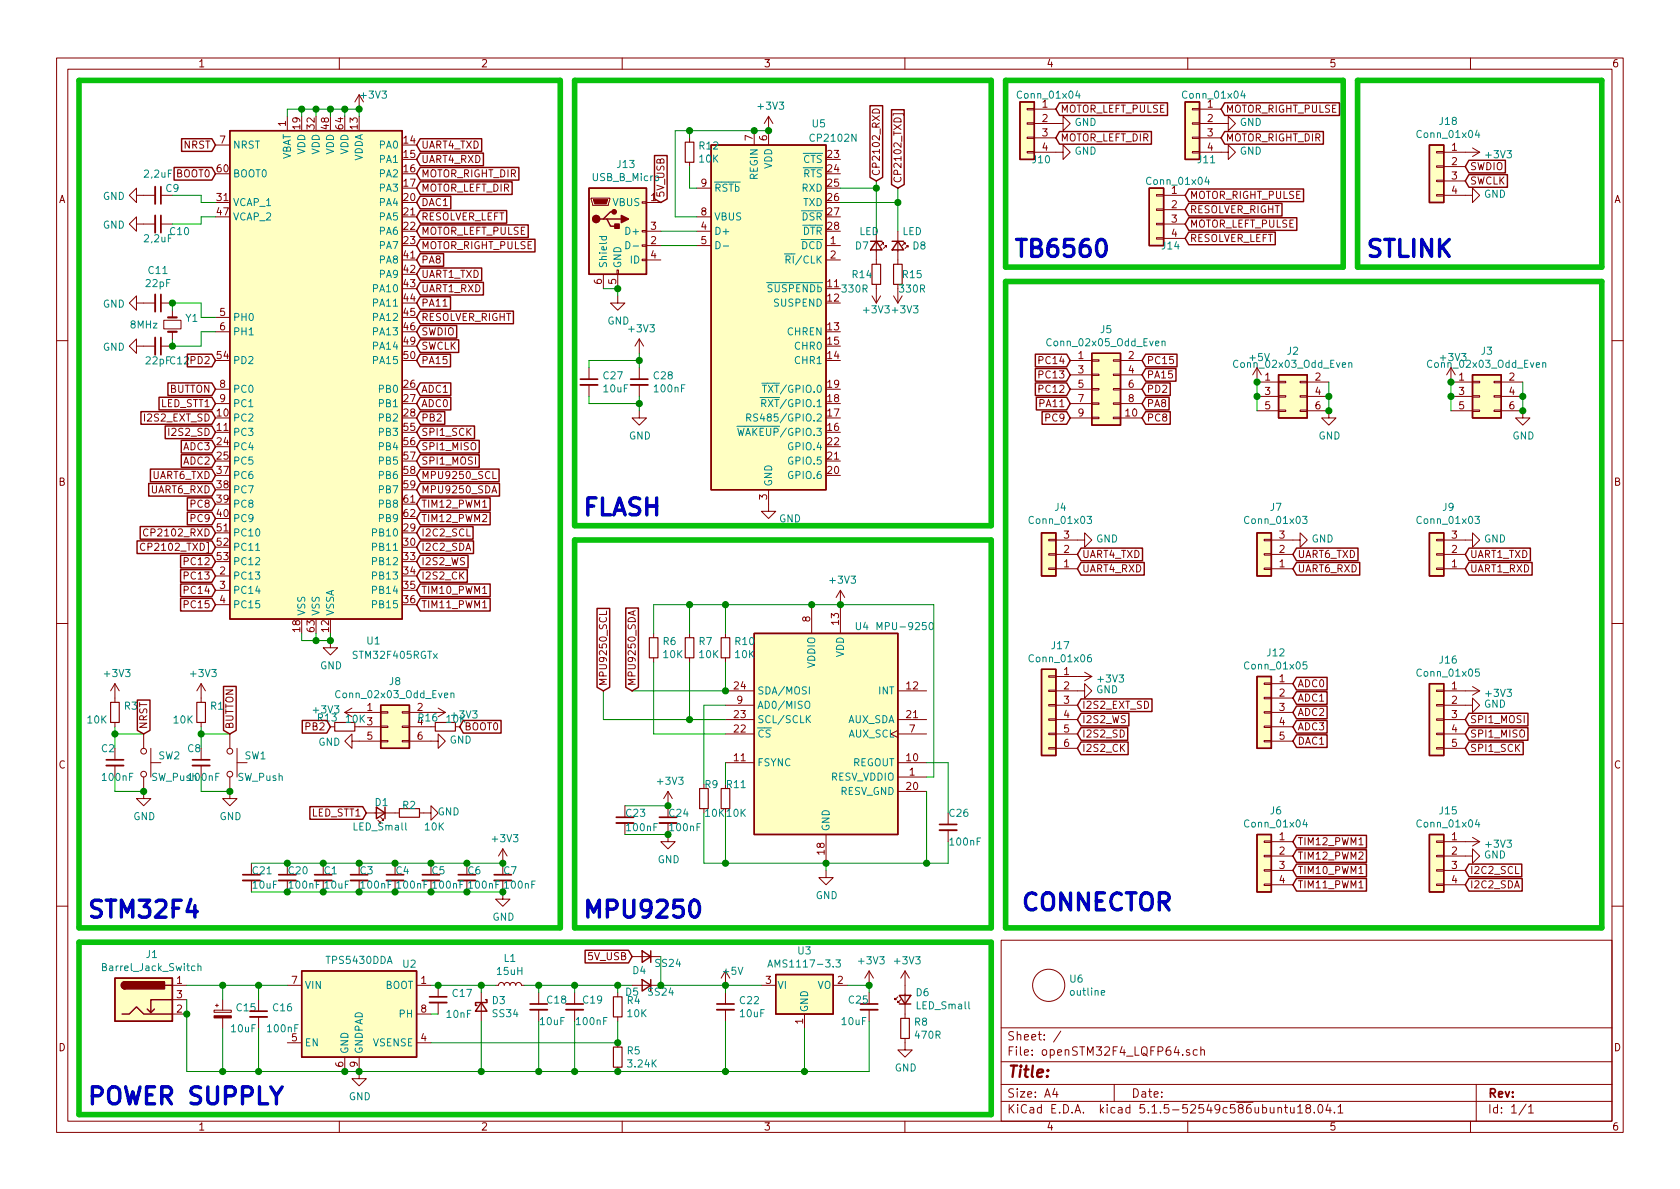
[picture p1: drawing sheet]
<svg xmlns="http://www.w3.org/2000/svg" width="297mm" height="210mm" viewBox="0 0 297 210" stroke-linecap="round" stroke-linejoin="round" font-family="sans-serif">
<defs><g id="words">
<g font-size="4.2" fill="#0000c2">
<text x="179.1" y="45.5">TB6560</text>
<text x="241.3" y="45.5">STLINK</text>
<text x="102.9" y="91.2">FLASH</text>
<text x="180.3" y="161.1">CONNECTOR</text>
<text x="15.2" y="162.3">STM32F4</text>
<text x="102.9" y="162.3">MPU9250</text>
<text x="15.2" y="195.3">POWER SUPPLY</text>
</g>
<text font-size="2.8" fill="#840000" x="178" y="190.5">Title:</text>
<g font-size="2.1" fill="#840000">
<text x="178" y="184">Sheet: /</text>
<text x="178" y="186.7">File: openSTM32F4_LQFP64.sch</text>
<text x="178" y="196.9">KiCad E.D.A. kicad 5.1.5-52549c586ubuntu18.04.1</text>
<text x="178" y="194.1">Size: A4</text>
<text x="200" y="194.1">Date:</text>
<text x="263" y="194.1">Rev:</text>
<text x="263" y="196.9">Id: 1/1</text>
</g>
<g font-size="1.8" fill="#840000">
<text x="35" y="11.9">1</text>
<text x="85" y="11.9">2</text>
<text x="135" y="11.9">3</text>
<text x="185" y="11.9">4</text>
<text x="235" y="11.9">5</text>
<text x="285" y="11.9">6</text>
<text x="50.5" y="22.3" transform="rotate(-90 50.5 22.3)">1</text>
<text x="53.1" y="22.8" transform="rotate(-90 53.1 22.8)">19</text>
<text x="55.6" y="22.8" transform="rotate(-90 55.6 22.8)">32</text>
<text x="58.2" y="22.8" transform="rotate(-90 58.2 22.8)">48</text>
<text x="60.7" y="22.8" transform="rotate(-90 60.7 22.8)">64</text>
<text x="63.2" y="22.8" transform="rotate(-90 63.2 22.8)">13</text>
<text x="184.3" y="21.6">2</text>
<text x="187.5" y="19.9">MOTOR_LEFT_PULSE</text>
<text x="213.5" y="21.6">2</text>
<text x="216.7" y="19.9">MOTOR_RIGHT_PULSE</text>
<text x="32.5" y="26.3">NRST</text>
<text x="38.9" y="25.4">7</text>
<text x="71.4" y="25.4">14</text>
<text x="71.4" y="27.9">15</text>
<text x="74.4" y="28.8">UART4_RXD</text>
<text x="74.4" y="26.3">UART4_TXD</text>
<text x="133.1" y="24.9" transform="rotate(-90 133.1 24.9)">7</text>
<text x="135.6" y="24.9" transform="rotate(-90 135.6 24.9)">6</text>
<text x="146.4" y="27.9">23</text>
<text x="184.3" y="24.1">3</text>
<text x="184.3" y="26.7">4</text>
<text x="187.5" y="25">MOTOR_LEFT_DIR</text>
<text x="213.5" y="24.1">3</text>
<text x="213.5" y="26.7">4</text>
<text x="216.7" y="25">MOTOR_RIGHT_DIR</text>
<text x="256.7" y="26.7">1</text>
<text x="256.7" y="29.2">2</text>
<text x="10.4" y="35.9">A</text>
<text x="25.6" y="31.4">2,2uF BOOT0</text>
<text x="38.4" y="30.5">60</text>
<text x="38.4" y="35.6">31</text>
<text x="71.4" y="30.5">16</text>
<text x="71.4" y="33">17</text>
<text x="71.4" y="35.6">20</text>
<text x="74.4" y="31.4">MOTOR_RIGHT_DIR</text>
<text x="74.4" y="33.9">MOTOR_LEFT_DIR</text>
<text x="115.1" y="35.6">1</text>
<text x="117.5" y="35" transform="rotate(-90 117.5 35)">5V_USB</text>
<text x="124" y="33">9</text>
<text x="146.4" y="30.5">24</text>
<text x="146.4" y="33">25</text>
<text x="146.4" y="35.6">26</text>
<text x="155.6" y="31.2" transform="rotate(-90 155.6 31.2)">CP2102_RXD</text>
<text x="159.4" y="32.5" transform="rotate(-90 159.4 32.5)">CP2102_TXD]</text>
<text x="210.3" y="35.2">MOTOR_RIGHT_PULSE</text>
<text x="256.7" y="31.7">3</text>
<text x="256.7" y="34.3">4</text>
<text x="259.9" y="30.1">SWDIO</text>
<text x="259.9" y="32.6">SWCLK</text>
<text x="285.4" y="35.9">A</text>
<text x="38.4" y="38.1">47</text>
<text x="71.4" y="38.1">21</text>
<text x="71.4" y="40.6">22</text>
<text x="74.4" y="39">RESOLVER_LEFT</text>
<text x="74.4" y="36.4">DAC1</text>
<text x="74.4" y="41.5">MOTOR_LEFT_PULSE</text>
<text x="115.1" y="40.6">3</text>
<text x="124" y="40.6">4</text>
<text x="124" y="38.1">8</text>
<text x="146.4" y="38.1">27</text>
<text x="146.4" y="40.6">28</text>
<text x="207.2" y="36.8">2</text>
<text x="207.2" y="39.4">3</text>
<text x="207.2" y="41.9">4</text>
<text x="210.3" y="40.3">MOTOR_LEFT_PULSE</text>
<text x="210.3" y="37.7">RESOLVER_RIGHT</text>
<text x="71.4" y="43.2">23</text>
<text x="71.4" y="45.7">41</text>
<text x="74.4" y="46.6">PA8</text>
<text x="74.4" y="44.1">MOTOR_RIGHT_PULSE</text>
<text x="115.1" y="43.2">2</text>
<text x="115.1" y="45.7">4</text>
<text x="124" y="43.2">5</text>
<text x="146.8" y="43.2">1</text>
<text x="146.8" y="45.7">2</text>
<text x="210.3" y="42.8">RESOLVER_LEFT</text>
<text x="71.4" y="50.8">43</text>
<text x="71.4" y="53.3">44</text>
<text x="71.4" y="48.3">42</text>
<text x="74.4" y="49.1">UART1_TXD</text>
<text x="74.4" y="51.7">UART1_RXD</text>
<text x="106.4" y="50.3" transform="rotate(-90 106.4 50.3)">6</text>
<text x="109" y="50.3" transform="rotate(-90 109 50.3)">5</text>
<text x="146.4" y="50.8">11</text>
<text x="146.4" y="53.3">12</text>
<text x="38.9" y="55.9">5</text>
<text x="38.9" y="58.4">6</text>
<text x="71.4" y="55.9">45</text>
<text x="71.4" y="58.4">46</text>
<text x="74.4" y="54.2">PA11</text>
<text x="74.4" y="59.3">SWDIO</text>
<text x="74.4" y="56.8">RESOLVER_RIGHT</text>
<text x="146.4" y="58.4">13</text>
<text x="25.9" y="64.4">22pFC12 PD2</text>
<text x="38.4" y="63.5">54</text>
<text x="71.4" y="61">49</text>
<text x="71.4" y="63.5">50</text>
<text x="74.4" y="61.8">SWCLK</text>
<text x="74.4" y="64.4">PA15</text>
<text x="146.4" y="63.5">14</text>
<text x="146.4" y="61">15</text>
<text x="184" y="64.4">PC14</text>
<text x="190.7" y="63.5">1</text>
<text x="199.5" y="63.5">2</text>
<text x="202.7" y="64.4">PC15</text>
<text x="29.9" y="69.5">BUTTON</text>
<text x="38.9" y="68.6">8</text>
<text x="38.9" y="71.1">9</text>
<text x="71.4" y="68.6">26</text>
<text x="71.4" y="71.1">27</text>
<text x="74.4" y="69.5">ADC1</text>
<text x="146.4" y="71.1">18</text>
<text x="146.4" y="68.6">19</text>
<text x="184" y="66.9">PC13</text>
<text x="184" y="69.5">PC12</text>
<text x="190.7" y="66">3</text>
<text x="190.7" y="68.6">5</text>
<text x="190.7" y="71.1">7</text>
<text x="199.5" y="66">4</text>
<text x="199.5" y="68.6">6</text>
<text x="199.5" y="71.1">8</text>
<text x="202.7" y="66.9">PA15</text>
<text x="202.7" y="69.5">PD2</text>
<text x="223.7" y="67.3">1</text>
<text x="223.7" y="69.8">3</text>
<text x="232.6" y="67.3">2</text>
<text x="232.6" y="69.8">4</text>
<text x="258" y="67.3">1</text>
<text x="258" y="69.8">3</text>
<text x="266.9" y="67.3">2</text>
<text x="266.9" y="69.8">4</text>
<text x="25.8" y="74.5">I2S2_EXT_SD</text>
<text x="28.5" y="72">LED_STT1</text>
<text x="30.2" y="77.1">I2S2_SD</text>
<text x="38.4" y="73.7">10</text>
<text x="38.4" y="76.2">11</text>
<text x="71.4" y="73.7">28</text>
<text x="71.4" y="76.2">55</text>
<text x="74.4" y="74.5">PB2</text>
<text x="74.4" y="72">ADC0</text>
<text x="74.4" y="77.1">SPI1_SCK</text>
<text x="146.4" y="76.2">16</text>
<text x="146.4" y="73.7">17</text>
<text x="184" y="72">PA11</text>
<text x="185" y="74.5">PC9</text>
<text x="190.7" y="73.7">9</text>
<text x="199.1" y="73.7">10</text>
<text x="202.7" y="72">PA8</text>
<text x="202.7" y="74.5">PC8</text>
<text x="223.7" y="72.4">5</text>
<text x="232.6" y="72.4">6</text>
<text x="258" y="72.4">5</text>
<text x="266.9" y="72.4">6</text>
<text x="32.5" y="82.2">ADC2</text>
<text x="32.5" y="79.6">ADC3</text>
<text x="38.4" y="78.7">24</text>
<text x="38.4" y="81.3">25</text>
<text x="38.4" y="83.8">37</text>
<text x="71.4" y="78.7">56</text>
<text x="71.4" y="81.3">57</text>
<text x="71.4" y="83.8">58</text>
<text x="74.4" y="79.6">SPI1_MISO</text>
<text x="74.4" y="82.2">SPI1_MOSI</text>
<text x="146.4" y="83.8">20</text>
<text x="146.4" y="81.3">21</text>
<text x="146.4" y="78.7">22</text>
<text x="10.4" y="85.9">B</text>
<text x="26.7" y="87.2">UART6_RXD</text>
<text x="26.9" y="84.7">UART6_TXD</text>
<text x="33.9" y="89.8">PC8</text>
<text x="38.4" y="86.4">38</text>
<text x="38.4" y="88.9">39</text>
<text x="71.4" y="86.4">59</text>
<text x="71.4" y="88.9">61</text>
<text x="74.4" y="84.7">MPU9250_SCL</text>
<text x="74.4" y="87.2">MPU9250_SDA</text>
<text x="74.4" y="89.8">TIM12_PWM1</text>
<text x="135.6" y="88.4" transform="rotate(-90 135.6 88.4)">3</text>
<text x="285.4" y="85.9">B</text>
<text x="26.2" y="94.9">CP2102_RXD</text>
<text x="33.9" y="92.3">PC9</text>
<text x="38.4" y="94">51</text>
<text x="38.4" y="91.4">40</text>
<text x="71.4" y="94">29</text>
<text x="71.4" y="91.4">62</text>
<text x="74.4" y="94.9">I2C2_SCL</text>
<text x="74.4" y="92.3">TIM12_PWM2</text>
<text x="188.1" y="95.2">3</text>
<text x="226.2" y="95.2">3</text>
<text x="256.7" y="95.2">3</text>
<text x="25.8" y="97.4">CP2102_TXD]</text>
<text x="32.9" y="99.9">PC12</text>
<text x="38.4" y="96.5">52</text>
<text x="38.4" y="99.1">53</text>
<text x="38.9" y="101.6">2</text>
<text x="71.4" y="96.5">30</text>
<text x="71.4" y="99.1">33</text>
<text x="71.4" y="101.6">34</text>
<text x="74.4" y="99.9">I2S2_WS</text>
<text x="74.4" y="97.4">I2C2_SDA</text>
<text x="188.1" y="100.3">1</text>
<text x="188.1" y="97.8">2</text>
<text x="191.3" y="98.7">UART4_TXD</text>
<text x="191.3" y="101.2">UART4_RXD</text>
<text x="226.2" y="100.3">1</text>
<text x="226.2" y="97.8">2</text>
<text x="229.4" y="101.2">UART6_RXD</text>
<text x="229.4" y="98.7">UART6_TXD</text>
<text x="256.7" y="100.3">1</text>
<text x="256.7" y="97.8">2</text>
<text x="259.9" y="98.7">UART1_TXD</text>
<text x="259.9" y="101.2">UART1_RXD</text>
<text x="32.9" y="102.5">PC13</text>
<text x="32.9" y="105">PC14</text>
<text x="32.9" y="107.6">PC15</text>
<text x="38.9" y="104.1">3</text>
<text x="38.9" y="106.7">4</text>
<text x="71.4" y="104.1">35</text>
<text x="71.4" y="106.7">36</text>
<text x="74.4" y="102.5">I2S2_CK</text>
<text x="74.4" y="105">TIM10_PWM1</text>
<text x="74.4" y="107.6">TIM11_PWM1</text>
<text x="53.1" y="111.7" transform="rotate(-90 53.1 111.7)">18</text>
<text x="55.6" y="111.7" transform="rotate(-90 55.6 111.7)">63</text>
<text x="58.2" y="111.7" transform="rotate(-90 58.2 111.7)">12</text>
<text x="143.3" y="110" transform="rotate(-90 143.3 110)">8</text>
<text x="148.3" y="110.4" transform="rotate(-90 148.3 110.4)">13</text>
<text x="188.1" y="119.4">1</text>
<text x="22" y="125.5">R3</text>
<text x="64.9" y="125.7">1</text>
<text x="73.8" y="125.7">2</text>
<text x="107.3" y="121.4" transform="rotate(-90 107.3 121.4)">MPU9250_SCL</text>
<text x="112.4" y="121.4" transform="rotate(-90 112.4 121.4)">MPU9250_SDA</text>
<text x="129.8" y="121.9">24</text>
<text x="130.3" y="124.5">9</text>
<text x="160.3" y="121.9">12</text>
<text x="188.1" y="121.9">2</text>
<text x="188.1" y="124.5">3</text>
<text x="191.3" y="125.3">I2S2_EXT_SD</text>
<text x="226.2" y="120.6">1</text>
<text x="226.2" y="123.2">2</text>
<text x="226.2" y="125.7">3</text>
<text x="229.4" y="124.1">ADC1</text>
<text x="229.4" y="121.5">ADC0</text>
<text x="256.7" y="121.9">1</text>
<text x="256.7" y="124.5">2</text>
<text x="26" y="129" transform="rotate(-90 26 129)">NRST</text>
<text x="41.3" y="129" transform="rotate(-90 41.3 129)">BUTTON</text>
<text x="54.2" y="129.2">PB2</text>
<text x="64.9" y="128.3">3</text>
<text x="64.9" y="130.8">5</text>
<text x="73.8" y="130.8">6</text>
<text x="82.1" y="129.2">BOOT0</text>
<text x="129.8" y="129.5">22</text>
<text x="129.8" y="127">23</text>
<text x="160.3" y="127">21</text>
<text x="160.8" y="129.5">7</text>
<text x="188.1" y="127">4</text>
<text x="188.1" y="129.5">5</text>
<text x="191.3" y="130.4">I2S2_SD</text>
<text x="191.3" y="127.9">I2S2_WS</text>
<text x="226.2" y="128.3">4</text>
<text x="226.2" y="130.8">5</text>
<text x="229.4" y="131.7">DAC1</text>
<text x="229.4" y="129.2">ADC3</text>
<text x="229.4" y="126.6">ADC2</text>
<text x="256.7" y="127">3</text>
<text x="256.7" y="129.5">4</text>
<text x="259.9" y="130.4">SPI1_MISO</text>
<text x="259.9" y="127.9">SPI1_MOSI</text>
<text x="10.4" y="135.9">C</text>
<text x="129.8" y="134.6">11</text>
<text x="160.3" y="134.6">10</text>
<text x="160.8" y="137.2">1</text>
<text x="188.1" y="132.1">6</text>
<text x="191.3" y="133">I2S2_CK</text>
<text x="256.7" y="132.1">5</text>
<text x="259.9" y="133">SPI1_SCK</text>
<text x="285.4" y="135.9">C</text>
<text x="160.3" y="139.7">20</text>
<text x="55.1" y="144.4">LED_STT1</text>
<text x="124.7" y="144.4">10K</text>
<text x="226.2" y="148.6">1</text>
<text x="229.4" y="149.5">TIM12_PWM1</text>
<text x="256.7" y="148.6">1</text>
<text x="145.8" y="151.1" transform="rotate(-90 145.8 151.1)">18</text>
<text x="226.2" y="151.1">2</text>
<text x="226.2" y="153.7">3</text>
<text x="229.4" y="152">TIM12_PWM2</text>
<text x="229.4" y="154.6">TIM10_PWM1</text>
<text x="256.7" y="151.1">2</text>
<text x="256.7" y="153.7">3</text>
<text x="259.9" y="154.6">I2C2_SCL</text>
<text x="226.2" y="156.2">4</text>
<text x="229.4" y="157.1">TIM11_PWM1</text>
<text x="256.7" y="156.2">4</text>
<text x="259.9" y="157.1">I2C2_SDA</text>
<text x="31.3" y="174">1</text>
<text x="51.6" y="174">7</text>
<text x="74.4" y="174">1</text>
<text x="104.1" y="169.8">5V_USB</text>
<text x="135.4" y="174">3</text>
<text x="148.1" y="174">2</text>
<text x="31.3" y="179.1">2</text>
<text x="31.3" y="176.5">3</text>
<text x="74.4" y="179.1">8</text>
<text x="10.4" y="185.9">D</text>
<text x="51.6" y="184.1">5</text>
<text x="74.4" y="184.1">4</text>
<text x="142" y="181.1" transform="rotate(-90 142 181.1)">1</text>
<text x="285.4" y="185.9">D</text>
<text x="60.7" y="188.7" transform="rotate(-90 60.7 188.7)">6</text>
<text x="63.2" y="188.7" transform="rotate(-90 63.2 188.7)">9</text>
<text x="35" y="199.9">1</text>
<text x="85" y="199.9">2</text>
<text x="135" y="199.9">3</text>
<text x="185" y="199.9">4</text>
<text x="235" y="199.9">5</text>
<text x="285" y="199.9">6</text>
</g>
<g font-size="1.8" fill="#008484">
<text x="64" y="17.4">+3V3</text>
<text x="180.2" y="17.4">Conn_01x04</text>
<text x="209.4" y="17.4">Conn_01x04</text>
<text x="134.2" y="19.4">+3V3</text>
<text x="143.7" y="22.5">U5</text>
<text x="184.3" y="19">1</text>
<text x="190" y="22.3">GND</text>
<text x="213.5" y="19">1</text>
<text x="219.2" y="22.3">GND</text>
<text x="254.6" y="22.1">J18</text>
<text x="41.1" y="26.3">NRST</text>
<text x="51.4" y="28.4" transform="rotate(-90 51.4 28.4)">VBAT</text>
<text x="54" y="27.4" transform="rotate(-90 54 27.4)">VDD</text>
<text x="56.5" y="27.4" transform="rotate(-90 56.5 27.4)">VDD</text>
<text x="59.1" y="27.4" transform="rotate(-90 59.1 27.4)">VDD</text>
<text x="61.6" y="27.4" transform="rotate(-90 61.6 27.4)">VDD</text>
<text x="64.1" y="28.6" transform="rotate(-90 64.1 28.6)">VDDA</text>
<text x="67.2" y="26.3">PA0</text>
<text x="67.2" y="28.8">PA1</text>
<text x="109.2" y="29.7">J13</text>
<text x="123.7" y="26.4">R12</text>
<text x="123.7" y="28.7">10K</text>
<text x="136.5" y="29.9" transform="rotate(-90 136.5 29.9)">VDD</text>
<text x="142" y="28.8">CTS</text>
<text x="143.5" y="25.1">CP2102N</text>
<text x="182.7" y="28.9">J10</text>
<text x="190" y="27.4">GND</text>
<text x="211.9" y="28.9">J11</text>
<text x="219.2" y="27.4">GND</text>
<text x="250.9" y="24.4">Conn_01x04</text>
<text x="262.9" y="28">+3V3</text>
<text x="18.2" y="35.4">GND</text>
<text x="29.4" y="34">C9</text>
<text x="41.1" y="31.4">BOOT0</text>
<text x="67.2" y="31.4">PA2</text>
<text x="67.2" y="33.9">PA3</text>
<text x="104.8" y="32">USB_B_Micro</text>
<text x="126.2" y="33.9">RSTb</text>
<text x="134" y="31.8" transform="rotate(-90 134 31.8)">REGIN</text>
<text x="141.8" y="33.9">RXD</text>
<text x="142" y="31.4">RTS</text>
<text x="203" y="32.7">Conn_01x04</text>
<text x="207.2" y="34.3">1</text>
<text x="262.4" y="35">GND</text>
<text x="18.2" y="40.4">GND</text>
<text x="30.1" y="41.6">C10</text>
<text x="41.1" y="36.4">VCAP_1</text>
<text x="41.1" y="39">VCAP_2</text>
<text x="67.2" y="36.4">PA4</text>
<text x="67.2" y="39">PA5</text>
<text x="67.2" y="41.5">PA6</text>
<text x="108.4" y="36.4">VBUS</text>
<text x="111" y="41.5">D+</text>
<text x="126.2" y="41.5">D+</text>
<text x="126.2" y="39">VBUS</text>
<text x="141.8" y="39">DSR</text>
<text x="141.9" y="41.5">DTR</text>
<text x="142" y="36.4">TXD</text>
<text x="151.9" y="41.6">LED</text>
<text x="159.5" y="41.6">LED</text>
<text x="25.6" y="42.8">2,2uF</text>
<text x="67.2" y="44.1">PA7</text>
<text x="67.2" y="46.6">PA8</text>
<text x="107.3" y="47.5" transform="rotate(-90 107.3 47.5)">Shield</text>
<text x="109.9" y="47.5" transform="rotate(-90 109.9 47.5)">GND</text>
<text x="111.5" y="46.6">ID</text>
<text x="139.6" y="46.6">RI/CLK</text>
<text x="141.7" y="44.1">DCD</text>
<text x="151.3" y="44.1">D7</text>
<text x="161.4" y="44.1">D8</text>
<text x="205.5" y="44.1">J14</text>
<text x="25.9" y="50.8">22pF</text>
<text x="26.3" y="48.5">C11</text>
<text x="66.2" y="51.7">PA10</text>
<text x="67.2" y="49.1">PA9</text>
<text x="135.9" y="51.7">SUSPENDb</text>
<text x="149" y="51.7">330R</text>
<text x="150.8" y="49.2">R14</text>
<text x="159.2" y="51.7">330R</text>
<text x="159.7" y="49.2">R15</text>
<text x="18.2" y="54.4">GND</text>
<text x="23.1" y="58.1">8MHz</text>
<text x="32.9" y="56.9">Y1</text>
<text x="41.1" y="56.8">PH0</text>
<text x="41.1" y="59.3">PH1</text>
<text x="66.2" y="54.2">PA11</text>
<text x="66.2" y="56.8">PA12</text>
<text x="66.2" y="59.3">PA13</text>
<text x="107.4" y="57.4">GND</text>
<text x="111.3" y="58.8">+3V3</text>
<text x="137" y="54.2">SUSPEND</text>
<text x="139.2" y="59.3">CHREN</text>
<text x="152.9" y="55.4">+3V3 +3V3</text>
<text x="194.6" y="58.9">J5</text>
<text x="18.2" y="62">GND</text>
<text x="41.1" y="64.4">PD2</text>
<text x="66.2" y="61.8">PA14</text>
<text x="66.2" y="64.4">PA15</text>
<text x="140.7" y="64.4">CHR1</text>
<text x="140.7" y="61.8">CHR0</text>
<text x="185.5" y="61.2">Conn_02x05_Odd_Even</text>
<text x="218.5" y="65">Conn_02x03_Odd_Even</text>
<text x="221" y="63.8">+5V</text>
<text x="227.6" y="62.7">J2</text>
<text x="252.8" y="65">Conn_02x03_Odd_Even</text>
<text x="254.8" y="63.8">+3V3</text>
<text x="261.9" y="62.7">J3</text>
<text x="41.1" y="69.5">PC0</text>
<text x="67.2" y="69.5">PB0</text>
<text x="106.8" y="67.1">C27</text>
<text x="106.8" y="69.4">10uF</text>
<text x="115.6" y="67.1">C28</text>
<text x="115.8" y="69.4">100nF</text>
<text x="135.8" y="69.5">TXT/GPIO.0</text>
<text x="41.1" y="72">PC1</text>
<text x="41.1" y="74.5">PC2</text>
<text x="41.1" y="77.1">PC3</text>
<text x="67.2" y="72">PB1</text>
<text x="67.2" y="74.5">PB2</text>
<text x="67.2" y="77.1">PB3</text>
<text x="111.2" y="77.7">GND</text>
<text x="131.3" y="77.1">WAKEUP/GPIO.3</text>
<text x="133.8" y="74.5">RS485/GPIO.2</text>
<text x="135.6" y="72">RXT/GPIO.1</text>
<text x="233.1" y="77.7">GND</text>
<text x="267.4" y="77.7">GND</text>
<text x="41.1" y="79.6">PC4</text>
<text x="41.1" y="82.2">PC5</text>
<text x="67.2" y="79.6">PB4</text>
<text x="67.2" y="82.2">PB5</text>
<text x="139.6" y="82.2">GPIO.5</text>
<text x="139.6" y="79.6">GPIO.4</text>
<text x="41.1" y="84.7">PC6</text>
<text x="41.1" y="87.2">PC7</text>
<text x="41.1" y="89.8">PC8</text>
<text x="67.2" y="84.7">PB6</text>
<text x="67.2" y="87.2">PB7</text>
<text x="67.2" y="89.8">PB8</text>
<text x="136.5" y="86.1" transform="rotate(-90 136.5 86.1)">GND</text>
<text x="139.6" y="84.7">GPIO.6</text>
<text x="41.1" y="94.9">PC10</text>
<text x="41.1" y="92.3">PC9</text>
<text x="66.2" y="94.9">PB10</text>
<text x="67.2" y="92.3">PB9</text>
<text x="137.7" y="92.4">GND</text>
<text x="182.3" y="92.7">Conn_01x03</text>
<text x="186.5" y="90.3">J4</text>
<text x="193.8" y="95.9">GND</text>
<text x="220.4" y="92.7">Conn_01x03</text>
<text x="224.6" y="90.3">J7</text>
<text x="231.9" y="95.9">GND</text>
<text x="250.9" y="92.7">Conn_01x03</text>
<text x="255.1" y="90.3">J9</text>
<text x="262.4" y="95.9">GND</text>
<text x="41.1" y="97.4">PC11</text>
<text x="41.1" y="99.9">PC12</text>
<text x="66.2" y="97.4">PB11</text>
<text x="66.2" y="99.9">PB12</text>
<text x="41.1" y="102.5">PC13</text>
<text x="41.1" y="105">PC14</text>
<text x="41.1" y="107.6">PC15</text>
<text x="66.2" y="102.5">PB13</text>
<text x="66.2" y="105">PB14</text>
<text x="66.2" y="107.6">PB15</text>
<text x="146.9" y="103.2">+3V3</text>
<text x="54" y="109" transform="rotate(-90 54 109)">VSS</text>
<text x="56.5" y="109" transform="rotate(-90 56.5 109)">VSS</text>
<text x="59.1" y="109" transform="rotate(-90 59.1 109)">VSSA</text>
<text x="64.9" y="114">U1</text>
<text x="151.3" y="111.4">U4</text>
<text x="155.8" y="111.4">MPU-9250</text>
<text x="18.6" y="119.7">+3V3</text>
<text x="33.9" y="119.7">+3V3</text>
<text x="56.6" y="118.4">GND</text>
<text x="62.6" y="116.5">STM32F405RGTx</text>
<text x="117.3" y="114.1">R6</text>
<text x="117.3" y="116.4">10K</text>
<text x="123.6" y="114.1">R7</text>
<text x="123.7" y="116.4">10K</text>
<text x="130" y="114.1">R10</text>
<text x="130" y="116.4">10K</text>
<text x="144.1" y="118.1" transform="rotate(-90 144.1 118.1)">VDDIO</text>
<text x="149.2" y="116.3" transform="rotate(-90 149.2 116.3)">VDD</text>
<text x="182.3" y="117.1">Conn_01x06</text>
<text x="186" y="114.8">J17</text>
<text x="220.4" y="118.4">Conn_01x05</text>
<text x="224.1" y="116.1">J12</text>
<text x="250.9" y="119.7">Conn_01x05</text>
<text x="254.6" y="117.3">J16</text>
<text x="37.3" y="125.5">R1</text>
<text x="59.8" y="123.5">Conn_02x03_Odd_Even</text>
<text x="68.9" y="121.2">J8</text>
<text x="133.9" y="122.8">SDA/MOSI</text>
<text x="133.9" y="125.3">AD0/MISO</text>
<text x="155.4" y="122.8">INT</text>
<text x="193.8" y="122.6">GND</text>
<text x="194.3" y="120.7">+3V3</text>
<text x="262.4" y="125.1">GND</text>
<text x="262.9" y="123.2">+3V3</text>
<text x="15.5" y="127.9">10K</text>
<text x="30.8" y="127.9">10K</text>
<text x="55.5" y="126.2">+3V3</text>
<text x="56.2" y="127.6">R13</text>
<text x="56.3" y="131.9">GND</text>
<text x="61.2" y="127.8">10K</text>
<text x="73.8" y="128.3">4</text>
<text x="74" y="127.6">R16</text>
<text x="79" y="127.8">10K</text>
<text x="79.5" y="131.5">GND</text>
<text x="80" y="127">+3V3</text>
<text x="133.9" y="130.4">CS</text>
<text x="133.9" y="127.9">SCL/SCLK</text>
<text x="149.8" y="127.9">AUX_SDA</text>
<text x="150" y="130.4">AUX_SCL</text>
<text x="18" y="133">C2</text>
<text x="28" y="134.3">SW2</text>
<text x="33.2" y="133">C8</text>
<text x="43.3" y="134.3">SW1</text>
<text x="133.9" y="135.5">FSYNC</text>
<text x="150.7" y="135.5">REGOUT</text>
<text x="18.2" y="138.1">100nF</text>
<text x="26.8" y="138.1">SW_Push</text>
<text x="33.5" y="138.1">100nF</text>
<text x="42" y="138.1">SW_Push</text>
<text x="66.3" y="142.5">D1</text>
<text x="71.2" y="143">R2</text>
<text x="116.4" y="138.8">+3V3</text>
<text x="124.7" y="139.4">R9</text>
<text x="128.5" y="139.4">R11</text>
<text x="146.8" y="138">RESV_VDDIO</text>
<text x="148.5" y="140.6">RESV_GND</text>
<text x="23.6" y="145">GND</text>
<text x="38.8" y="145">GND</text>
<text x="62.6" y="146.9">LED_Small</text>
<text x="75.2" y="146.9">10K</text>
<text x="77.4" y="144.2">GND</text>
<text x="87.2" y="148.9">+3V3</text>
<text x="110.8" y="144.4">C23</text>
<text x="110.9" y="147">100nF</text>
<text x="118.4" y="144.4">C24</text>
<text x="118.6" y="147">100nF</text>
<text x="128.5" y="144.4">10K</text>
<text x="146.7" y="147.1" transform="rotate(-90 146.7 147.1)">GND</text>
<text x="167.9" y="144.4">C26</text>
<text x="168.1" y="149.5">100nF</text>
<text x="220.4" y="146.3">Conn_01x04</text>
<text x="224.6" y="144">J6</text>
<text x="250.9" y="146.3">Conn_01x04</text>
<text x="254.6" y="144">J15</text>
<text x="262.9" y="149.9">+3V3</text>
<text x="44.7" y="154.6">C21</text>
<text x="51.1" y="154.6">C20</text>
<text x="57.4" y="154.6">C1</text>
<text x="63.7" y="154.6">C3</text>
<text x="70.1" y="154.6">C4</text>
<text x="76.4" y="154.6">C5</text>
<text x="82.8" y="154.6">C6</text>
<text x="89.1" y="154.6">C7</text>
<text x="116.3" y="152.6">GND</text>
<text x="262.4" y="151.8">GND</text>
<text x="44.8" y="157.1">10uF</text>
<text x="51.3" y="157.1">100nF</text>
<text x="57.5" y="157.1">10uF</text>
<text x="64" y="157.1">100nF</text>
<text x="70.3" y="157.1">100nF</text>
<text x="76.7" y="157.1">100nF</text>
<text x="83" y="157.1">100nF</text>
<text x="89.4" y="157.1">100nF</text>
<text x="144.2" y="159">GND</text>
<text x="87.1" y="162.8">GND</text>
<text x="18.5" y="171.7">Barrel_Jack_Switch</text>
<text x="25.9" y="169.4">J1</text>
<text x="57.9" y="170.5">TPS5430DDA</text>
<text x="71.3" y="171.1">U2</text>
<text x="88" y="172.4">15uH</text>
<text x="89.2" y="170.1">L1</text>
<text x="111.9" y="172.3">D4</text>
<text x="116" y="171">SS24</text>
<text x="127.9" y="172.4">+5V</text>
<text x="136.8" y="171.1">AMS1117-3.3</text>
<text x="141.1" y="168.8">U3</text>
<text x="152" y="170.5">+3V3</text>
<text x="158.3" y="170.5">+3V3</text>
<text x="189.2" y="173.8">U6</text>
<text x="41.9" y="178.8">C15</text>
<text x="48.3" y="178.8">C16</text>
<text x="53.8" y="174.9">VIN</text>
<text x="68" y="174.9">BOOT</text>
<text x="70.7" y="180">PH</text>
<text x="80.1" y="176.3">C17</text>
<text x="87.1" y="177.6">D3</text>
<text x="87.2" y="179.9">SS34</text>
<text x="96.8" y="177.5">C18</text>
<text x="103.1" y="177.5">C19</text>
<text x="110.6" y="176.1">D5</text>
<text x="110.9" y="177.6">R4</text>
<text x="111" y="179.9">10K</text>
<text x="114.7" y="176.1">SS24</text>
<text x="130.9" y="177.6">C22</text>
<text x="130.9" y="179.9">10uF</text>
<text x="137.4" y="174.9">VI</text>
<text x="142.9" y="179.1" transform="rotate(-90 142.9 179.1)">GND</text>
<text x="144.5" y="174.9">VO</text>
<text x="150.1" y="177.5">C25</text>
<text x="162" y="176.2">D6</text>
<text x="162.2" y="178.5">LED_Small</text>
<text x="189.4" y="176.1">outline</text>
<text x="41" y="182.5">10uF</text>
<text x="47.4" y="182.5">100nF</text>
<text x="53.8" y="185">EN</text>
<text x="66" y="185">VSENSE</text>
<text x="79.1" y="180">10nF</text>
<text x="95.6" y="181.3">10uF</text>
<text x="102.1" y="181.3">100nF</text>
<text x="148.9" y="181.3">10uF</text>
<text x="161.7" y="181.4">R8</text>
<text x="161.9" y="183.7">470R</text>
<text x="61.6" y="186.4" transform="rotate(-90 61.6 186.4)">GND</text>
<text x="64.1" y="186.4" transform="rotate(-90 64.1 186.4)">GNDPAD</text>
<text x="110.9" y="186.5">R5</text>
<text x="111.2" y="188.8">3.24K</text>
<text x="158.2" y="189.5">GND</text>
<text x="61.7" y="194.6">GND</text>
</g>
</g></defs>
<g fill="none" stroke="#840000" stroke-width=".18">
<path d="M10 10.3h277v189.9h-277zM12 12.2h273v186.1h-273zM60 10.3v1.9M62.7 18l.8-1.2v2.5M110 10.3v1.9M154.3 19.5a.68 .68 0 0 1 .8-.2 .68 .68 0 0 1 .4 .7h-1.3zM160 10.3v1.9M181.6 19.2h1.3v.2h-1.3zM182.9 19.3h3.8M210 10.3v1.9M210.8 19.2h1.3v.2h-1.3zM212.1 19.3h3.8"/>
<path d="M260 10.3v1.9M24.1 39.6v-1.3l-1.2 1.3 1.2 1.3v-1.3h3.3M24.1 34.5v-1.2l-1.2 1.2 1.2 1.3v-1.3h3.3M28.4 34.5h2.1M28.4 39.6h2.1M38.1 25.6h2.5M50.8 20.6v2.5M104.5 35h3.3v.3l-.2 1h-2.8zM113.5 35.7h.8v.2h-.8zM114.3 35.8h2.5M121.9 24.4v.7M121.9 28.7v.8"/>
<path d="M123.2 38.3h2.5M123.2 33.3h2.5M133.3 23.1v2.5M135.9 20.6v5M135.9 20.6l-.8 1.2M135.9 20.6l.8 1.2M157.9 20.4v-.3h1.8v.3M181.6 26.8h1.3v.2h-1.3zM181.6 24.3h1.3v.2h-1.3zM181.6 21.7h1.3v.3h-1.3zM182.9 26.9h5.1v-1.3l1.2 1.3-1.2 1.3v-1.3M182.9 21.8h5.1v-1.2l1.2 1.2-1.2 1.3v-1.3"/>
<path d="M182.9 24.4h3.8M204.5 39.5h1.2v.2h-1.2zM204.5 34.4h1.2v.3h-1.2zM204.5 37h1.2v.2h-1.2zM205.7 34.5h3.8M205.7 37.1h3.8M205.7 39.6h3.8M210.8 26.8h1.3v.2h-1.3zM210.8 24.3h1.3v.2h-1.3zM210.8 21.7h1.3v.3h-1.3zM212.1 26.9h5.1v-1.3l1.2 1.3-1.2 1.3v-1.3M212.1 21.8h5.1v-1.2l1.2 1.2-1.2 1.3v-1.3"/>
<path d="M212.1 24.4h3.8M254 34.4h1.3v.3h-1.3zM254 31.9h1.3v.2h-1.3zM254 26.8h1.3v.2h-1.3zM254 29.3h1.3v.3h-1.3zM255.3 34.5h5v-1.2l1.3 1.2-1.3 1.3v-1.3M255.3 26.9h6.3M255.3 29.5h3.8M255.3 32h3.8M260.3 26.2l1.3 .7M261.6 26.9l-1.3 .8M24.1 53.6v-1.3l-1.2 1.3 1.2 1.3v-1.3h3.3"/>
<path d="M28.4 53.6h2.1M29 56.6h3v1.6h-3zM30.5 54.9v1.2M30.5 58.7v1.2M38.1 56.1h2.5M38.1 58.7h2.5M78.3 54.1h.7M106.7 48.5v2.5M109.1 47.7h.2v.8h-.2zM109.2 52.3v1.3h1.3l-1.3 1.3-1.3-1.3h1.3M109.2 48.5v2.5M113 59.9v2.6"/>
<path d="M113 59.9l-.7 1.3M113 59.9l.8 1.3M113.5 45.8h.8v.3h-.8zM113.5 43.3h.8v.3h-.8zM113.5 40.8h.8v.2h-.8zM114.3 43.4h2.5M114.3 40.9h2.5M114.3 46h2.5M123.2 43.4h2.5M123.2 40.9h2.5M146 43.4h2.6M146 46h2.6"/>
<path d="M154.2 52.3l.7 1.3M154.9 40.9v5.8M154.9 50.3v3.3M155.7 52.3l-.8 1.3M156 42.9h.2v.3v-.3l-.5 .5M156.5 43.4h.2v.3v-.3l-.5 .5M158 52.3l.7 1.3M158.7 40.9v5.8M158.7 51v2.6M159.5 52.3l-.8 1.3M159.8 42.9h.2v.3v-.3l-.5 .5M160.3 43.4h.2v.3v-.3l-.5 .5"/>
<path d="M204.5 42h1.2v.3h-1.2zM205.7 42.2h3.8M10 60.2h2M24.1 61.2v-1.3l-1.2 1.3 1.2 1.3v-1.3h3.3M28.4 61.2h2.1M38.1 68.8h2.5M38.1 71.4h2.5M104.1 65v2.1M104.1 68.1v2M113 72.6v1.3h1.3l-1.3 1.3-1.2-1.3h1.2M113 65v2.1M113 68.1v2"/>
<path d="M189.2 63.7h3.8M189.2 73.9h3.8M189.2 66.3h3.8M189.2 68.8h3.8M189.2 71.4h3.8M193 73.8h1.3v.2h-1.3zM193 71.2h1.3v.3h-1.3zM193 66.2h1.3v.2h-1.3zM193 63.6h1.3v.3h-1.3zM193 68.7h1.3v.3h-1.3zM196.8 73.8h1.3v.2h-1.3zM196.8 71.2h1.3v.3h-1.3z"/>
<path d="M196.8 66.2h1.3v.2h-1.3zM196.8 63.6h1.3v.3h-1.3zM196.8 68.7h1.3v.3h-1.3zM198.1 63.7h3.8M198.1 73.9h3.8M198.1 66.3h3.8M198.1 68.8h3.8M198.1 71.4h3.8M222.2 65l-.7 1.3M222.2 65v2.6h3.9M222.2 65l.8 1.3M222.2 70.1h3.9"/>
<path d="M222.2 72.6h3.9M226.1 72.5h1.2v.3h-1.2zM226.1 67.4h1.2v.3h-1.2zM226.1 70h1.2v.2h-1.2zM229.9 72.5h1.2v.3h-1.2zM229.9 67.4h1.2v.3h-1.2zM229.9 70h1.2v.2h-1.2zM231.1 72.6h3.8v1.3h1.3l-1.3 1.3-1.2-1.3h1.2M231.1 67.6h3.8M231.1 70.1h3.8M256.5 65l-.7 1.3M256.5 65v2.6h3.8"/>
<path d="M256.5 65l.8 1.3M256.5 70.1h3.8M256.5 72.6h3.8M260.3 72.5h1.3v.3h-1.3zM260.3 67.4h1.3v.3h-1.3zM260.3 70h1.3v.2h-1.3zM264.2 72.5h1.2v.3h-1.2zM264.2 67.4h1.2v.3h-1.2zM264.2 70h1.2v.2h-1.2zM265.4 72.6h3.8v1.3h1.3l-1.3 1.3-1.2-1.3h1.2M265.4 67.6h3.8M265.4 70.1h3.8"/>
<path d="M285 60.2h2M25.6 96.2a.6 .6 0 0 0-.8 .4 .6 .6 0 0 0 .6 .7l.2-.1M26.2 93.6a.6 .6 0 0 0-.9 .5 .6 .6 0 0 0 .6 .7l.3-.1M85.3 89.7h.8M87 87.2l.4-1.3 .4 1.3M87.1 86.8h.6M87.1 83.4v1.2h.7M135.9 86.6v3.8h1.3l-1.3 1.3-1.3-1.3h1.3M185.4 95.4h1.3v.2h-1.3zM185.4 97.9h1.3v.3h-1.3zM186.7 95.5h5.1v-1.3l1.2 1.3-1.2 1.3v-1.3M186.7 98h3.8"/>
<path d="M223.5 95.4h1.3v.2h-1.3zM223.5 97.9h1.3v.3h-1.3zM224.8 95.5h5.1v-1.3l1.2 1.3-1.2 1.3v-1.3M224.8 98h3.8M254 95.4h1.3v.2h-1.3zM254 97.9h1.3v.3h-1.3zM255.3 95.5h5v-1.3l1.3 1.3-1.3 1.3v-1.3M255.3 98h3.8M10 110.3h2M38.1 101.8h2.5M38.1 104.4h2.5M38.1 106.9h2.5"/>
<path d="M58.4 113.3v1.2h1.3l-1.3 1.3-1.3-1.3h1.3M85.3 104.9h.8M85.3 107.5h.8M107.2 108v.7h-1.2M112 108.1v.6M112.3 108l-1.3 .4 1.3 .4M115.6 112v.8M115.6 116.3v.8M121.9 112v.8M121.9 116.3v.8M128.3 112v.8M128.3 116.3v.8"/>
<path d="M143.5 106.9v5.1M148.6 104.4v7.6M148.6 104.4l-.8 1.3M148.6 104.4l.8 1.3M185.4 100.5h1.3v.2h-1.3zM185.4 119.5h1.3v.3h-1.3zM186.7 100.6h3.8M186.7 119.6h6.3M191.8 118.9l1.2 .7M193 119.6l-1.2 .8M223.5 100.5h1.3v.2h-1.3zM224.8 100.6h3.8"/>
<path d="M254 100.5h1.3v.2h-1.3zM255.3 100.6h3.8M285 110.3h2M20.3 120.9l-.7 1.3M20.3 120.9v3.3M20.3 127.8v.7M20.3 132.3v2.1M20.3 135.4v2M20.3 120.9l.8 1.3M25.4 137.4v3.8h1.3l-1.3 1.3-1.3-1.3h1.3M25.4 129.8v2.5M26.7 134.9h1.7"/>
<path d="M26.7 132.3v5.1M35.6 120.9v3.3M35.6 127.8v.7M35.6 132.3v2.1M35.6 135.4v2M35.6 120.9l-.8 1.3M35.6 120.9l.7 1.3M40.6 137.4v3.8h1.3l-1.3 1.3-1.2-1.3h1.2M40.6 129.8v2.5M41.9 134.9h1.8M41.9 132.3v5.1M58.4 128.5h.8"/>
<path d="M62.2 131.1v-1.3l-1.2 1.3 1.2 1.2v-1.2h5.1M62.2 125.2l-1.2 .8M62.7 128.5h4.6M63.5 126h3.8M67.3 130.9h1.3v.3h-1.3zM67.3 125.9h1.3v.2h-1.3zM67.3 128.4h1.3v.2h-1.3zM71.1 130.9h1.3v.3h-1.3zM71.1 125.9h1.3v.2h-1.3zM71.1 128.4h1.3v.2h-1.3zM72.4 131.1h5.1v-1.3l1.2 1.3-1.2 1.2v-1.2M72.4 126h6.3"/>
<path d="M72.4 128.5h4.6M77.5 125.2l1.2 .8M78.7 126l-1.2 .7M80.5 128.5h.8M118.1 139.9l-.8 1.3M118.1 139.9v4.6M118.1 139.9l.8 1.3M128.3 122.2h5M128.3 124.7h5M128.3 127.2h5M128.3 129.8h5M128.3 134.9h5"/>
<path d="M158.7 129.2l-1.2 .6 1.2 .6M158.7 122.2h5.1M158.7 127.2h5.1M158.7 129.8h5.1M158.7 134.9h5.1M158.7 137.4h5.1M158.7 139.9h5.1M185.4 129.7h1.3v.2h-1.3zM185.4 132.2h1.3v.3h-1.3zM185.4 127.1h1.3v.3h-1.3zM185.4 122h1.3v.3h-1.3zM185.4 124.6h1.3v.2h-1.3z"/>
<path d="M186.7 122.2h5.1v-1.3l1.2 1.3-1.2 1.2v-1.2M186.7 124.7h3.8M186.7 127.2h3.8M186.7 129.8h3.8M186.7 132.3h3.8M223.5 130.9h1.3v.3h-1.3zM223.5 128.4h1.3v.2h-1.3zM223.5 123.3h1.3v.3h-1.3zM223.5 120.8h1.3v.2h-1.3zM223.5 125.9h1.3v.2h-1.3zM224.8 126h3.8M224.8 128.5h3.8"/>
<path d="M224.8 131.1h3.8M224.8 120.9h3.8M224.8 123.4h3.8M254 132.2h1.3v.3h-1.3zM254 129.7h1.3v.2h-1.3zM254 124.6h1.3v.2h-1.3zM254 122h1.3v.3h-1.3zM254 127.1h1.3v.3h-1.3zM255.3 124.7h5v-1.3l1.3 1.3-1.3 1.3v-1.3M255.3 122.2h6.3M255.3 127.2h3.8M255.3 129.8h3.8"/>
<path d="M255.3 132.3h3.8M260.3 121.4l1.3 .8M261.6 122.2l-1.3 .7M44.4 152.6v2.1M50.8 152.6v2.1M50.8 155.7v2M57.1 152.6v2.1M63.5 152.6v2.1M63.5 155.7v2M64.8 143.8h5.8M67.3 144.5l.5 .5h-.2h.2v-.2M69.8 152.6v2.1"/>
<path d="M69.8 155.7v2M74.2 143.8h2v-1.3l1.3 1.3-1.3 1.2v-1.2M76.2 152.6v2.1M76.2 155.7v2M82.5 152.6v2.1M82.5 155.7v2M88.9 155.7v3.3h1.3l-1.3 1.3-1.3-1.3h1.3M88.9 150.1l-.8 1.3M88.9 150.1v4.6M88.9 150.1l.8 1.3M110.5 142.5v2M110.5 145.5v2.1"/>
<path d="M118.1 145.5v3.3h1.3l-1.3 1.3-1.3-1.3h1.3M146 153.9v1.3h1.3l-1.3 1.3-1.2-1.3h1.2M146 147.6v5M167.6 143.8v2M167.6 146.8v2M223.5 156.3h1.3v.3h-1.3zM223.5 153.8h1.3v.2h-1.3zM223.5 148.7h1.3v.3h-1.3zM223.5 151.3h1.3v.2h-1.3zM224.8 148.8h3.8M224.8 151.4h3.8M224.8 153.9h3.8"/>
<path d="M224.8 156.5h3.8M240.3 149.4h.7M240.3 157h.7M240.3 154.5h.7M254 156.3h1.3v.3h-1.3zM254 153.8h1.3v.2h-1.3zM254 148.7h1.3v.3h-1.3zM254 151.3h1.3v.2h-1.3zM255.3 151.4h5v-1.3l1.3 1.3-1.3 1.2v-1.2M255.3 148.8h6.3M255.3 153.9h3.8M255.3 156.5h3.8"/>
<path d="M260.3 148.1l1.3 .7M261.6 148.8l-1.3 .8M10 160.2h2M30.5 174.2h2.5M30.5 179.3h2.5M30.5 176.8h2.5M37.8 178.6h3.1v.4h-3.1zM38.1 177.8h.5M38.4 177.5v.5M39.4 176.8v1.8M45.7 176.8v2M45.7 179.8v2.1"/>
<path d="M50.8 174.2h2.5M73.7 174.2h2.5M73.7 179.3h2.5M77.5 174.2v2.1M77.5 177.3v2M85.1 175.5v5.1M87.6 174.2h.5l.2-.3 .2-.2 .5 .2 .2 .3 .1-.3 .3-.2 .4 .2 .2 .3 .1-.3 .3-.2 .4 .2 .2 .3 .1-.3 .3-.2 .4 .2 .2 .3h.5M95.2 175.5v2M95.2 178.6v2M101.6 175.5v2M101.6 178.6v2M109.2 175.5v.8"/>
<path d="M109.2 179.8v.8M111.8 174.2h3.3M111.8 169.2h5M128.3 171.7v2.5M128.3 175.5v2M128.3 178.6v2M134.6 174.2h2.6M142.2 179.3v2.6M147.3 174.2h2.6M153.7 171.7v2.5M153.7 175.5v2M153.7 178.6v2"/>
<path d="M153.7 171.7l-.8 1.3M153.7 171.7l.7 1.3M158.7 176.3l-.5 .5v-.3v.3h.3M159.3 176.8l-.6 .5v-.3v.3h.3M160 171.7v8.4M160 171.7l-.7 1.3M160 171.7l.8 1.3M177 166.3h108v32h-108zM285 160.2h2M39.4 180v1.9M50.8 184.4h2.5M60 198.3v1.9"/>
<path d="M61 186.9v2.6M63.5 186.9v3.8h1.3l-1.3 1.3-1.3-1.3h1.3M73.7 184.4h2.5M109.2 184.4v.8M109.2 188.7v.8M110 198.3v1.9M160 198.3v1.9M160 183.6v2.1h1.3l-1.3 1.2-1.3-1.2h1.3M177 194.8h108M177 191.8h108M177 187.8h108M177 181.8h108"/>
<path d="M186.5 192.5l-.4 1h1M186.8 193v1M187.6 182.3l-1.3 2M197 191.8v3M210 198.3v1.9M210.3 185.7l-.3-.1-.2 .2v.2l.5 .2v.3h-.5M211.7 185.7l-.4-.1-.3 .3 .1 .6h.6M212.3 185.7l.2-.1 .4 .1 .1 .9M212.3 185.1v1.5M226 196l.2-.2 .3 .1 .1 .9M227.1 195.8h.6M227.3 195.3v1.3l.4 .2"/>
<path d="M228.2 195.8v.9l.4 .1 .2-.1M228.8 195.8v1M229.4 195.8l.5-.5v1.5M229.4 196.8h.9M231.2 196l-.3-.2v-.3a.48 .48 0 0 1 .7-.1l.1 .2-.1 .3-.6 .1-.1 .3v.4l.3 .1 .4-.1 .1-.2v-.2l-.3-.3M232.4 196.7v.1M233.1 195.5l.3-.2a.8 .8 0 0 1 .5 .8 .8 .8 0 0 1-.5 .7l-.3-.1-.1-.4zM234.8 195.2l-.4 1.1h1M235.2 195.8v1M235.9 196.7v.1M236.6 195.8l.4-.5v1.5M236.6 196.8h.8"/>
<path d="M260 198.3v1.9M261 191.8v6.5M269.8 195.2l-1.2 2M270.3 195.8l.4-.5v1.5M270.3 196.8h.8"/>
<circle cx="25.4" cy="136.9" r=".51"/>
<circle cx="25.4" cy="132.8" r=".51"/>
<circle cx="40.6" cy="136.9" r=".51"/>
<circle cx="40.6" cy="132.8" r=".51"/>
<circle cx="185.4" cy="174.2" r="2.84"/>
</g>
<g fill="#ffffc2" stroke="#ffffc2" stroke-width=".18">
<path d="M252.7 147.6h2.6v10.1h-2.6z"/>
<path d="M180.3 18h2.6v10.2h-2.6z"/>
<path d="M209.5 18h2.6v10.2h-2.6z"/>
<path d="M252.7 120.9h2.6v12.7h-2.6z"/>
<path d="M222.2 147.6h2.6v10.1h-2.6z"/>
<path d="M137.2 172.3h10.1v7h-10.1z"/>
<path d="M53.3 171.7h20.4v15.2h-20.4z"/>
<path d="M252.7 94.2h2.6v7.6h-2.6z"/>
<path d="M104.1 33.3h10.2v15.2h-10.2z"/>
<path d="M67.3 124.7h5.1v7.6h-5.1z"/>
<path d="M203.2 33.3h2.5v10.1h-2.5z"/>
<path d="M184.1 94.2h2.6v7.6h-2.6z"/>
<path d="M222.2 94.2h2.6v7.6h-2.6z"/>
<path d="M226.1 66.3h5v7.6h-5z"/>
<path d="M260.3 66.3h5.1v7.6h-5.1z"/>
<path d="M133.3 112h25.4v35.6h-25.4z"/>
<path d="M252.7 25.6h2.6v10.2h-2.6z"/>
<path d="M193 62.5h5.1v12.7h-5.1z"/>
<path d="M20.3 173h10.2v7.6h-10.2z"/>
<path d="M184.1 118.4h2.6v15.2h-2.6z"/>
<path d="M222.2 119.6h2.6v12.7h-2.6z"/>
<path d="M125.7 25.6h20.3v61h-20.3z"/>
<path d="M40.6 23.1h30.5v86.4h-30.5z"/>
</g>
<g fill="none" stroke="#840000" stroke-width=".25">
<path d="M153.8 18.7h2.3v12.7l-1.2 .6-1.1-.6zM157.6 19.4h2.3v13.2l-1.2 .7-1.1-.7zM180.3 18h2.6v10.2h-2.6zM187.3 18.2h19.1v2.2h-19.1l-.6-1.1zM209.5 18h2.6v10.2h-2.6zM216.5 18.2h20.3v2.2h-20.3l-.6-1.1zM30.8 29.6h6.7l.6 1.1-.6 1.1h-6.7zM32.1 24.5h5.4l.6 1.1-.6 1.2h-5.4zM40.6 23.1h30.5v86.4h-30.5zM74.3 37.2h15.3v2.3h-15.3l-.6-1.2zM74.3 34.7h5.4v2.2h-5.4l-.6-1.1zM74.3 29.6h17.4v2.2h-17.4l-.6-1.1z"/>
<path d="M74.3 27.1h11.2v2.2h-11.2l-.6-1.1zM74.3 24.5h10.9v2.3h-10.9l-.6-1.2zM74.3 32.2h16.3v2.2h-16.3l-.6-1.1zM74.3 39.8h19.1v2.2h-19.1l-.6-1.1zM104.1 33.3h10.2v15.2h-10.2zM106.7 38.7h.6l.6 1.3h1.3M107.3 38.7h2.6M108.6 37.5h-.7l-1.2 1.2h-.7M115.7 27.5h2.3v7.7l-1.2 .6-1.1-.6zM125.7 25.6h20.3v61h-20.3zM187.3 23.3h16.3v2.2h-16.3l-.6-1.1zM203.2 33.3h2.5v10.1h-2.5z"/>
<path d="M210.2 38.5h19.1v2.2h-19.1l-.7-1.1zM210.2 33.4h20.3v2.3h-20.3l-.7-1.2zM210.2 36h16.5v2.2h-16.5l-.7-1.1zM216.5 23.3h17.5v2.2h-17.5l-.6-1.1zM252.7 25.6h2.6v10.2h-2.6zM259.7 28.3h6.5v2.3h-6.5l-.6-1.1zM259.7 30.9h6.8v2.2h-6.8l-.6-1.1zM74.3 52.5h5.4v2.2h-5.4l-.6-1.1zM74.3 57.6h6.4v2.2h-6.4l-.6-1.1zM74.3 44.9h4.1v2.2h-4.1l-.6-1.1zM74.3 55h16.5v2.2h-16.5l-.6-1.1zM74.3 42.3h20.3v2.2h-20.3l-.6-1.1z"/>
<path d="M74.3 47.4h10.9v2.2h-10.9l-.6-1.1zM74.3 49.9h11.2v2.3h-11.2l-.6-1.2zM153.9 42.7h2.1M154.9 42.7l1.1 1.5h-2.1zM157.7 42.7h2.1M158.7 42.7l1.1 1.5h-2.1zM210.2 41h15.3v2.3h-15.3l-.7-1.1zM24.9 72.8h12.6l.6 1.1-.6 1.1h-12.6zM28.1 70.3h9.4l.6 1.1-.6 1.1h-9.4zM29.2 75.3h8.3l.6 1.1-.6 1.2h-8.3zM29.7 67.7h7.8l.6 1.1-.6 1.1h-7.8zM32.1 77.9h5.4l.6 1.1-.6 1.1h-5.4z"/>
<path d="M33.1 62.6h4.4l.6 1.1-.6 1.2h-4.4zM74.3 72.8h4.3v2.2h-4.3l-.6-1.1zM74.3 60.1h6.8v2.2h-6.8l-.6-1.1zM74.3 67.7h5.4v2.2h-5.4l-.6-1.1zM74.3 70.3h5.4v2.2h-5.4l-.6-1.1zM74.3 77.9h10.4v2.2h-10.4l-.6-1.1zM74.3 75.3h9.6v2.3h-9.6l-.6-1.2zM74.3 62.6h5.4v2.3h-5.4l-.6-1.2zM183.1 65.2h5.5l.6 1.1-.6 1.1h-5.5zM183.1 62.6h5.5l.6 1.1-.6 1.2h-5.5zM183.1 67.7h5.5l.6 1.1-.6 1.1h-5.5zM183.2 70.3h5.4l.6 1.1-.6 1.1h-5.4z"/>
<path d="M184.3 72.8h4.3l.6 1.1-.6 1.1h-4.3zM193 62.5h5.1v12.7h-5.1zM202.6 62.6h5.5v2.3h-5.5l-.7-1.2zM202.6 65.2h5.3v2.2h-5.3l-.7-1.1zM202.6 70.3h4.1v2.2h-4.1l-.7-1.1zM202.6 72.8h4.3v2.2h-4.3l-.7-1.1zM202.6 67.7h4.3v2.2h-4.3l-.7-1.1zM226.1 66.3h5v7.6h-5zM260.3 66.3h5.1v7.6h-5.1zM24.2 95.7h13.3l.6 1.1-.6 1.1h-13.3zM24.8 93.1h12.7l.6 1.1-.6 1.1h-12.7zM26.3 85.5h11.2l.6 1.1-.6 1.1h-11.2z"/>
<path d="M26.6 83h10.9l.6 1.1-.6 1.1h-10.9zM31.9 98.2h5.6l.6 1.1-.6 1.1h-5.6zM32.1 80.4h5.4l.6 1.1-.6 1.1h-5.4zM33.1 90.6h4.4l.6 1.1-.6 1.1h-4.4zM33.1 88h4.4l.6 1.1-.6 1.2h-4.4zM74.3 83h13.9v2.2h-13.9l-.6-1.1zM74.3 85.5h14v2.2h-14l-.6-1.1zM74.3 98.2h8.5v2.2h-8.5l-.6-1.1zM74.3 80.4h10.4v2.2h-10.4l-.6-1.1zM74.3 93.1h9.3v2.2h-9.3l-.6-1.1zM74.3 95.7h9.4v2.2h-9.4l-.6-1.1zM74.3 90.6h12.4v2.2h-12.4l-.6-1.1z"/>
<path d="M74.3 88h12.4v2.3h-12.4l-.6-1.2zM184.1 94.2h2.6v7.6h-2.6zM191.1 96.9h10.9v2.3h-10.9l-.6-1.2zM191.1 99.5h11.2v2.2h-11.2l-.6-1.1zM222.2 94.2h2.6v7.6h-2.6zM229.2 99.5h11.2v2.2h-11.2l-.6-1.1zM229.2 96.9h10.9v2.3h-10.9l-.6-1.2zM252.7 94.2h2.6v7.6h-2.6zM259.7 96.9h10.9v2.3h-10.9l-.6-1.2zM259.7 99.5h11.2v2.2h-11.2l-.6-1.1zM31.9 100.7h5.6l.6 1.1-.6 1.2h-5.6zM31.9 103.3h5.6l.6 1.1-.6 1.1h-5.6z"/>
<path d="M31.9 105.8h5.6l.6 1.1-.6 1.1h-5.6zM74.3 100.7h8.3v2.3h-8.3l-.6-1.2zM74.3 103.3h12.4v2.2h-12.4l-.6-1.1zM74.3 105.8h12.4v2.2h-12.4l-.6-1.1zM105.6 107.6h2.2v13.9l-1.1 .7-1.1-.7zM110.6 107.5h2.3v14l-1.1 .7-1.2-.7zM133.3 112h25.4v35.6h-25.4zM184.1 118.4h2.6v15.2h-2.6zM222.2 119.6h2.6v12.7h-2.6zM229.2 119.8h5.4v2.2h-5.4l-.6-1.1zM24.3 123.8h2.2v5.4l-1.1 .6-1.1-.6zM39.5 121.4h2.3v7.8l-1.2 .6-1.1-.6z"/>
<path d="M53.4 127.4h4.4l.6 1.1-.6 1.1h-4.4zM67.3 124.7h5.1v7.6h-5.1zM81.9 127.4h6.7v2.2h-6.7l-.6-1.1zM191.1 131.2h8.4v2.2h-8.4l-.6-1.1zM191.1 128.7h8.3v2.2h-8.3l-.6-1.1zM191.1 123.6h12.6v2.2h-12.6l-.6-1.1zM191.1 126.1h8.5v2.3h-8.5l-.6-1.2zM229.2 129.9h5.4v2.3h-5.4l-.6-1.1zM229.2 127.4h5.4v2.2h-5.4l-.6-1.1zM229.2 124.9h5.4v2.2h-5.4l-.6-1.1zM229.2 122.3h5.4v2.3h-5.4l-.6-1.2zM252.7 120.9h2.6v12.7h-2.6z"/>
<path d="M259.7 128.7h10.5v2.2h-10.5l-.6-1.1zM259.7 126.1h10.5v2.3h-10.5l-.6-1.2zM259.7 131.2h9.6v2.2h-9.6l-.6-1.1zM54.8 142.6h9.3l.7 1.2-.7 1.1h-9.3zM66.5 142.7l1.6 1.1-1.6 1zM68.1 142.7v2.1M222.2 147.6h2.6v10.1h-2.6zM229.2 147.7h12.4v2.3h-12.4l-.6-1.2zM229.2 150.3h12.4v2.2h-12.4l-.6-1.1zM229.2 155.3h12.4v2.3h-12.4l-.6-1.1zM229.2 152.8h12.4v2.2h-12.4l-.6-1.1zM252.7 147.6h2.6v10.1h-2.6z"/>
<path d="M259.7 155.3h9.4v2.3h-9.4l-.6-1.1zM259.7 152.8h9.4v2.2h-9.4l-.6-1.1zM20.3 173h10.2v7.6h-10.2zM21.6 179.3h1.3l1.2-1.3 1.3 1.3h5.1M22.1 173.6a.63 .63 0 0 0-.6 .6 .63 .63 0 0 0 .6 .7M27.3 178.4l-.6 .7M29.2 174.2h1.3M30.5 176.8h-3.8v2.3l-.7-.7M53.3 171.7h20.4v15.2h-20.4zM85.1 177.3l1 1.5h-2zM85.9 176.8h.2v.5h-2v.5h.2M103.5 168h7.6l.7 1.2-.7 1.1h-7.6z"/>
<path d="M113.5 173.2l1.6 1-1.6 1.1zM113.5 168.1l1.6 1.1-1.6 1zM115.1 168.1v2.1M115.1 173.2v2.1M137.2 172.3h10.1v7h-10.1zM159 176h2l-1 1.5zM159 177.5h2"/>
</g>
<g fill="none" stroke="#008484" stroke-width=".18">
<path d="M190.5 16l-.3 .9h.8M190.8 16.5v.9M219.7 16l-.3 .9h.8M220 16.5v.9M213.4 31.3l-.3 .9h.7M213.7 31.8v.8M261.2 23l-.3 .9h.7M261.5 23.5v.8M106 41.8h1.2M106.5 41.8l-.1 .4 .2 .2 .6-.1v-.5M110.7 42.7a.64 .64 0 0 1 .7 .7 .64 .64 0 0 1-.7 .6zM111.9 43.5h1"/>
<path d="M126.6 42.7a.64 .64 0 0 1 .7 .7 .64 .64 0 0 1-.7 .6zM127.9 43.5h1M138.7 44.9h1.3M139 45.9h.6v-.5l-.1-.1h-.5v1.2M130.3 75.4h1.4M130.5 75.7l.3 1.3 .2-.9 .2 .9 .3-1.3M132 73.9l.6-.1 .2-.2-.1-.3-.2-.1h-.5v1.3M132.3 73.9l.5 .6M134 73.3l-.5-.1-.2 .1v.5l.6 .2 .1 .2-.3 .3-.5-.1M134.4 70.3h1.3M134.7 71.3h.6l.1-.5-.2-.1h-.5v1.2M134.7 67.8h1"/>
<path d="M134.8 68.1h.7M135 71.3l.4 .6M135.2 68.1v1.3M205.5 60.4l.1-.1 .3 .1 .1 .8M205.5 60.3v.9M238.5 64.3l.2-.2 .3 .1v.8M238.5 64.1v.9M272.8 64.3l.1-.2 .4 .1v.8M272.8 64.1v.9M45.2 97.3h.7M192.2 91.3h.8l-.4 .5 .3 .1v.6l-.5 .1-.2-.1M230.3 91.3h.8l-.4 .5 .3 .1v.6l-.5 .1-.2-.1"/>
<path d="M260.8 91.3h.8l-.4 .5 .3 .1v.6l-.5 .1-.2-.1M155.1 111.3v-1.2l.4 .9 .4-.9v1.2M164.4 110.2l.2-.1a.67 .67 0 0 1 .4 .6 .67 .67 0 0 1-.4 .6l-.3-.4zM192.9 115.8h-.4a.87 .87 0 0 0 0 1.2l.4-.1v-.5l-.4-.1-.2 .2M231 117h-.6v.6l.2-.1 .4 .1v.6l-.1 .1-.5-.1M261.5 118.3h-.6v.6l.1-.1 .5 .1v.6l-.2 .1-.4-.1M79.7 122.7l.2-.2 .3 .1 .1 .8M79.7 122.5v.9M142.4 124.2l.2-.2a.45 .45 0 0 1 .6 .4v.4l-.2 .4h-.5a.92 .92 0 0 1-.1-1zM142.7 127.1l.6 .7M143.1 121.5v1.2M143.3 126.5l-.7 .8"/>
<path d="M230.7 144.9l-.3 .9h.8M231 145.4v.8M261.2 144.9l-.3 .9h.7M261.5 145.4v.8M35 170.9l.2-.1 .3 .1v.7M35 170.4v1.2M135.8 171l.4-1.3 .4 1.3M135.9 170.7h.6M147.8 169.7h.8l-.4 .5 .3 .2 .1 .4-.3 .2-.5-.1M194.7 175.6l.6-.1-.1-.3h-.3l-.2 .1 .1 .6h.4"/>
</g>
<g fill="none" stroke="#840000" stroke-width=".2">
<path d="M121.2 25.1h1.5v3.6h-1.5zM154.2 46.7h1.5v3.6h-1.5zM158 46.7h1.5v3.6h-1.5zM114.8 112.8h1.5v3.5h-1.5zM121.2 112.8h1.5v3.5h-1.5zM127.5 112.8h1.5v3.5h-1.5zM19.6 124.2h1.5v3.6h-1.5zM34.8 124.2h1.5v3.6h-1.5zM59.2 127.8h3.5v1.5h-3.5zM77 127.8h3.5v1.5h-3.5zM123.7 139.4h1.5v3.6h-1.5zM127.5 139.4h1.5v3.6h-1.5z"/>
<path d="M70.6 143h3.6v1.5h-3.6zM108.5 176.3h1.5v3.5h-1.5zM108.5 185.2h1.5v3.5h-1.5zM159.3 180.1h1.5v3.5h-1.5z"/>
</g>
<g fill="none" stroke="#840000" stroke-width=".33">
<path d="M27.4 33v3.1M27.4 38.1v3M27.4 52.1v3M27.4 59.7v3M102.6 68.1h3.1M111.5 68.1h3.1M18.8 135.4h3M34 135.4h3.1M42.9 155.7h3.1M49.3 155.7h3M55.6 155.7h3.1M62 155.7h3"/>
<path d="M68.3 155.7h3.1M74.7 155.7h3M81 155.7h3.1M87.4 155.7h3M109 145.5h3M116.6 145.5h3M166.1 146.8h3.1M44.2 179.8h3M75.9 177.3h3.1M93.7 178.6h3.1M100.1 178.6h3M126.7 178.6h3.1"/>
<path d="M152.1 178.6h3.1"/>
</g>
<g fill="none" stroke="#840000" stroke-width=".3">
<path d="M28.4 33v3.1M28.4 38.1v3M28.4 52.1v3M28.4 59.7v3M102.6 67.1h3.1M111.5 67.1h3.1M18.8 134.4h3M34 134.4h3.1M42.9 154.7h3.1M49.3 154.7h3M55.6 154.7h3.1M62 154.7h3"/>
<path d="M68.3 154.7h3.1M74.7 154.7h3M81 154.7h3.1M87.4 154.7h3M109 144.5h3M116.6 144.5h3M166.1 145.8h3.1M44.2 178.8h3M75.9 176.3h3.1M93.7 177.5h3.1M100.1 177.5h3M126.7 177.5h3.1"/>
<path d="M152.1 177.5h3.1"/>
</g>
<g fill="#840000" stroke="#840000" stroke-width=".18">
<path d="M37.8 179.6h3.1v.4h-3.1z"/>
<path d="M104.9 35.3h2.5l-.2 .8h-2z"/>
</g>
<g fill="#840000" stroke="#840000" stroke-width=".25">
<path d="M108.7 39.6h.8v.8h-.8z"/>
<path d="M109.9 38.1l1.2 .6-1.2 .7z"/>
<path d="M21.6 173.8l.5-.2v1.3a.64 .64 0 0 1-.6-.4 .64 .64 0 0 1 .1-.7z"/>
<path d="M22.1 173.6h7v1.3h-7z"/>
<circle cx="105.4" cy="38.7" r=".63"/>
<circle cx="108.6" cy="37.5" r=".38"/>
</g>
<path d="M29.7 56.1h1.5M29.7 58.7h1.5" fill="none" stroke="#840000" stroke-width=".38"/>
<path d="M14 14.2h85.1v149.9h-85.1zM101.6 14.2h73.7v78.8h-73.7zM177.8 14.2h59.7v33h-59.7zM240 14.2h43.2v33h-43.2zM177.8 49.8h105.4v114.3h-105.4zM101.6 95.5h73.7v68.6h-73.7zM14 166.6h161.3v30.5h-161.3z" fill="none" stroke="#08c20c" stroke-width=".99"/>
<g fill="none" stroke="#008400" stroke-width=".18">
<path d="M53.3 19.3v1.3M55.9 19.3v1.3M58.4 19.3v1.3M61 19.3v1.3M30.5 34.5h5.1v1.3h2.5M38.1 38.3h-2.5v1.3h-5.1M50.8 20.6v-1.3h12.7v1.3M121.9 23.1v1.3M121.9 29.5v3.8h1.3M135.9 23.1h-16.5v15.2h3.8M148.6 35.8h10.1M148.6 33.3h6.3"/>
<path d="M154.9 32v8.9M158.7 33.3v7.6M30.5 54.9v-1.3h5.1v2.5h2.5M38.1 58.7h-2.5v2.5h-5.1v-1.3M106.7 51h2.5v1.3M116.8 40.9h6.4M116.8 43.4h6.4M104.1 70.1v1.3h8.9M113 62.5v2.5M113 70.1v2.5M113 63.7h-8.9v1.3M222.2 67.6v5"/>
<path d="M234.9 67.6v5M256.5 67.6v5M269.2 67.6v5M53.3 112v1.3h5.1v-1.3M55.9 112v1.3M115.6 112v-5.1h49.5v30.5h-1.3M115.6 117.1v12.7h12.7M121.9 106.9v5.1M121.9 117.1v10.1M128.3 106.9v5.1M128.3 117.1v5.1h-16.5M20.3 137.4v2.5h5.1"/>
<path d="M20.3 129.8h5.1M20.3 128.5v3.8M35.6 137.4v2.5h5M35.6 129.8h5M35.6 128.5v3.8M106.7 122.2v5h21.6M128.3 124.7h-3.8v14M128.3 134.9v3.8M163.8 139.9v12.7M163.8 134.9h3.8v8.9M44.4 152.6h44.5M44.4 157.7h44.5"/>
<path d="M110.5 147.6h7.6M110.5 142.5h7.6M124.5 143.8v8.8h43.1v-3.8M128.3 143.8v8.8M146 152.6v1.3M33 174.2h17.8M33 176.8v12.7h120.7v-8.9M39.4 174.2v2.6M45.7 174.2v2.6M76.2 174.2h11.4M76.2 179.3h1.3M85.1 174.2v1.3"/>
<path d="M92.7 174.2h19.1M95.2 174.2v1.3M101.6 174.2v1.3M109.2 174.2v1.3M116.8 169.2v5h17.8M128.3 174.2v1.3M149.9 174.2h3.8v1.3M39.4 181.9v7.6M45.7 181.9v7.6M85.1 180.6v8.9M95.2 180.6v8.9M101.6 180.6v8.9"/>
<path d="M109.2 180.6v3.8h-33M128.3 180.6v8.9M142.2 181.9v7.6"/>
</g>
<path d="M194.2 42.6a.71 .71 0 0 1 .7-.3 .71 .71 0 0 1 .5 .6 1.81 1.81 0 0 1-.5 2.4 .77 .77 0 0 1-.9-.6 2.67 2.67 0 0 1 .2-2.1zM122.2 159.5a.73 .73 0 0 1 .8-.3 .73 .73 0 0 1 .5 .5 1.81 1.81 0 0 1-.5 2.5 .77 .77 0 0 1-.9-.6 2.55 2.55 0 0 1 .1-2.1z" fill="none" stroke="#0000c2" stroke-width=".61"/>
<g fill="#008400" stroke="#008400" stroke-width=".25">
<circle cx="63.5" cy="157.7" r=".51"/>
<circle cx="222.3" cy="67.6" r=".51"/>
<circle cx="113" cy="63.7" r=".51"/>
<circle cx="20.3" cy="129.8" r=".51"/>
<circle cx="35.6" cy="129.8" r=".51"/>
<circle cx="222.3" cy="70.1" r=".51"/>
<circle cx="40.6" cy="139.9" r=".51"/>
<circle cx="235" cy="70.1" r=".51"/>
<circle cx="235" cy="72.6" r=".51"/>
<circle cx="256.5" cy="67.6" r=".51"/>
<circle cx="256.5" cy="70.1" r=".51"/>
<circle cx="269.2" cy="70.1" r=".51"/>
<circle cx="269.2" cy="72.6" r=".51"/>
<circle cx="113" cy="71.4" r=".51"/>
<circle cx="58.4" cy="19.3" r=".51"/>
<circle cx="61" cy="19.3" r=".51"/>
<circle cx="25.4" cy="139.9" r=".51"/>
<circle cx="33" cy="179.3" r=".51"/>
<circle cx="118.1" cy="147.6" r=".51"/>
<circle cx="95.2" cy="189.5" r=".51"/>
<circle cx="109.2" cy="184.4" r=".51"/>
<circle cx="85.1" cy="189.5" r=".51"/>
<circle cx="154.9" cy="33.3" r=".51"/>
<circle cx="121.9" cy="106.9" r=".51"/>
<circle cx="158.8" cy="35.8" r=".51"/>
<circle cx="85.1" cy="174.2" r=".51"/>
<circle cx="121.9" cy="127.2" r=".51"/>
<circle cx="77.5" cy="174.2" r=".51"/>
<circle cx="121.9" cy="23.1" r=".51"/>
<circle cx="148.6" cy="106.9" r=".51"/>
<circle cx="30.5" cy="53.6" r=".51"/>
<circle cx="30.5" cy="61.2" r=".51"/>
<circle cx="118.1" cy="142.5" r=".51"/>
<circle cx="95.3" cy="174.2" r=".51"/>
<circle cx="128.3" cy="122.2" r=".51"/>
<circle cx="143.5" cy="106.9" r=".51"/>
<circle cx="101.6" cy="174.2" r=".51"/>
<circle cx="128.3" cy="189.5" r=".51"/>
<circle cx="142.2" cy="189.5" r=".51"/>
<circle cx="128.3" cy="106.9" r=".51"/>
<circle cx="101.6" cy="189.5" r=".51"/>
<circle cx="163.8" cy="152.6" r=".51"/>
<circle cx="109.2" cy="189.5" r=".51"/>
<circle cx="146.1" cy="152.6" r=".51"/>
<circle cx="109.2" cy="174.2" r=".51"/>
<circle cx="153.7" cy="174.2" r=".51"/>
<circle cx="116.8" cy="174.2" r=".51"/>
<circle cx="82.6" cy="157.7" r=".51"/>
<circle cx="55.9" cy="113.3" r=".51"/>
<circle cx="50.8" cy="152.6" r=".51"/>
<circle cx="58.4" cy="113.3" r=".51"/>
<circle cx="57.2" cy="157.7" r=".51"/>
<circle cx="57.2" cy="152.6" r=".51"/>
<circle cx="53.3" cy="19.3" r=".51"/>
<circle cx="88.9" cy="157.7" r=".51"/>
<circle cx="135.9" cy="23.1" r=".51"/>
<circle cx="88.9" cy="152.6" r=".51"/>
<circle cx="39.4" cy="174.2" r=".51"/>
<circle cx="128.3" cy="152.6" r=".51"/>
<circle cx="63.5" cy="152.6" r=".51"/>
<circle cx="133.4" cy="23.1" r=".51"/>
<circle cx="128.3" cy="174.2" r=".51"/>
<circle cx="50.8" cy="157.7" r=".51"/>
<circle cx="76.2" cy="157.7" r=".51"/>
<circle cx="109.2" cy="51" r=".51"/>
<circle cx="55.9" cy="19.3" r=".51"/>
<circle cx="69.9" cy="157.7" r=".51"/>
<circle cx="82.6" cy="152.6" r=".51"/>
<circle cx="45.7" cy="174.2" r=".51"/>
<circle cx="76.2" cy="152.6" r=".51"/>
<circle cx="69.9" cy="152.6" r=".51"/>
<circle cx="63.5" cy="189.5" r=".51"/>
<circle cx="63.5" cy="19.3" r=".51"/>
<circle cx="39.4" cy="189.5" r=".51"/>
<circle cx="61" cy="189.5" r=".51"/>
<circle cx="45.7" cy="189.5" r=".51"/>
</g>
<use href="#words"/>
</svg>
